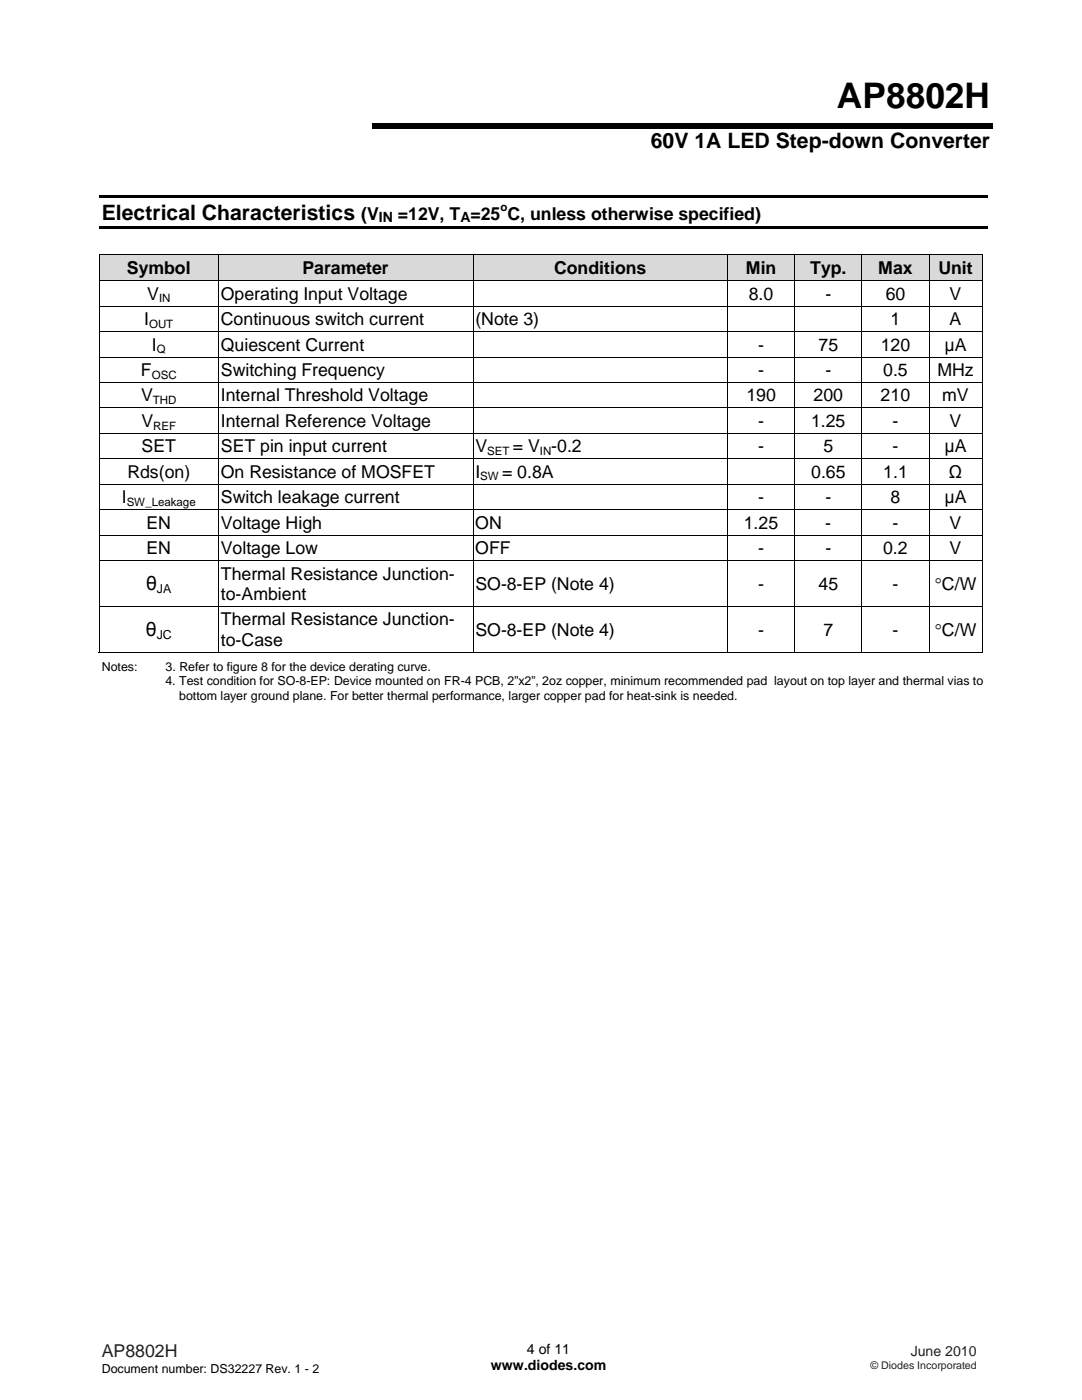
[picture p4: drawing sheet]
<svg xmlns="http://www.w3.org/2000/svg" width="216mm" height="279mm" viewBox="0 0 216 279" stroke-linecap="round" stroke-linejoin="round" font-family="sans-serif">
<defs><g id="words">
<text font-size="7" x="167" y="21.6">AP8802H</text>
<g font-size="4.2">
<text x="129.9" y="29.5">60V 1A LED Step-down Converter</text>
<text x="20.3" y="43.8">Electrical Characteristics</text>
</g>
<g font-size="3.9">
<text x="29.2" y="117.8">θ</text>
<text x="29.1" y="127">θ</text>
</g>
<g font-size="3.5">
<text x="72.1" y="43.8">(V</text>
<text x="79.4" y="43.8">=12V, T =25 C, unless otherwise specified)</text>
<text x="25.3" y="54.7">Symbol</text>
<text x="29.4" y="59.8">V</text>
<text x="44.1" y="59.8">Operating Input Voltage</text>
<text x="60.3" y="54.7">Parameter</text>
<text x="110.6" y="54.7">Conditions</text>
<text x="148.8" y="54.7">Min</text>
<text x="149.4" y="59.8">8.0</text>
<text x="161.7" y="54.7">Typ.</text>
<text x="164.7" y="59.8">-</text>
<text x="175.3" y="54.7">Max</text>
<text x="176.7" y="59.8">60</text>
<text x="187.2" y="54.7">Unit</text>
<text x="189.5" y="59.8">V</text>
<text x="28.8" y="64.9">I</text>
<text x="44.1" y="64.9">Continuous switch current</text>
<text x="94.9" y="64.9">(Note 3)</text>
<text x="177.7" y="64.9">1</text>
<text x="189.5" y="64.9">A</text>
<text x="30.3" y="70">I</text>
<text x="44.1" y="70">Quiescent Current</text>
<text x="151.3" y="70">-</text>
<text x="163.3" y="70">75</text>
<text x="175.7" y="70">120</text>
<text x="188.5" y="70">μA</text>
<text x="28.1" y="75">F</text>
<text x="44.1" y="75">Switching Frequency</text>
<text x="151.3" y="75">-</text>
<text x="164.7" y="75">-</text>
<text x="176.2" y="75">0.5</text>
<text x="187" y="75">MHz</text>
<text x="28.2" y="80.1">V</text>
<text x="44.1" y="80.1">Internal Threshold Voltage</text>
<text x="148.9" y="80.1">190</text>
<text x="162.3" y="80.1">200</text>
<text x="175.7" y="80.1">210</text>
<text x="188" y="80.1">mV</text>
<text x="28.2" y="85.2">V</text>
<text x="44.1" y="85.2">Internal Reference Voltage</text>
<text x="151.3" y="85.2">-</text>
<text x="161.8" y="85.2">1.25</text>
<text x="178.1" y="85.2">-</text>
<text x="189.5" y="85.2">V</text>
<text x="25.4" y="95.4">Rds(on)</text>
<text x="28.3" y="90.3">SET</text>
<text x="44.1" y="95.4">On Resistance of MOSFET</text>
<text x="44.1" y="90.3">SET pin input current</text>
<text x="94.9" y="90.3">V</text>
<text x="94.9" y="95.4">I</text>
<text x="100.2" y="95.4">= 0.8A</text>
<text x="102.3" y="90.3">= V -0.2</text>
<text x="151.3" y="90.3">-</text>
<text x="161.9" y="95.4">0.65</text>
<text x="164.3" y="90.3">5</text>
<text x="176.2" y="95.4">1.1</text>
<text x="178.1" y="90.3">-</text>
<text x="188.5" y="90.3">μA</text>
<text x="189.4" y="95.4">Ω</text>
<text x="24.3" y="100.4">I</text>
<text x="44.1" y="100.4">Switch leakage current</text>
<text x="151.3" y="100.4">-</text>
<text x="164.7" y="100.4">-</text>
<text x="177.7" y="100.4">8</text>
<text x="188.5" y="100.4">μA</text>
<text x="29.2" y="105.5">EN</text>
<text x="44.1" y="105.5">Voltage High</text>
<text x="94.8" y="105.5">ON</text>
<text x="148.4" y="105.5">1.25</text>
<text x="164.7" y="105.5">-</text>
<text x="178.1" y="105.5">-</text>
<text x="189.5" y="105.5">V</text>
<text x="29.2" y="110.6">EN</text>
<text x="44.1" y="110.6">Voltage Low</text>
<text x="94.8" y="110.6">OFF</text>
<text x="151.3" y="110.6">-</text>
<text x="164.7" y="110.6">-</text>
<text x="176.2" y="110.6">0.2</text>
<text x="189.5" y="110.6">V</text>
<text x="44.1" y="115.7">Thermal Resistance Junction-</text>
<text x="44.1" y="119.7">to-Ambient</text>
<text x="94.9" y="117.7">SO-8-EP (Note 4)</text>
<text x="151.3" y="117.7">-</text>
<text x="163.3" y="117.7">45</text>
<text x="178.1" y="117.7">-</text>
<text x="186.5" y="117.8">°C/W</text>
<text x="44.1" y="124.8">Thermal Resistance Junction-</text>
<text x="44.1" y="128.9">to-Case</text>
<text x="94.9" y="126.8">SO-8-EP (Note 4)</text>
<text x="151.3" y="126.8">-</text>
<text x="164.3" y="126.8">7</text>
<text x="178.1" y="126.8">-</text>
<text x="186.5" y="127">°C/W</text>
</g>
<text font-size="3.5" fill="#231f20" x="20.3" y="270.9">AP8802H</text>
<g font-size="2.8">
<text x="75.6" y="44.3">IN</text>
<text x="91.9" y="44.3">A</text>
<text x="98" y="273.5">www.diodes.com</text>
<text x="105.2" y="270.2">4 of 11</text>
</g>
<text font-size="2.8" fill="#231f20" x="181.7" y="270.6">June 2010</text>
<g font-size="2.5">
<text x="31.3" y="118.4">JA</text>
<text x="31.3" y="127.5">JC</text>
<text x="20.3" y="133.9">Notes:</text>
<text x="33" y="136.8">4. Test condition for SO-8-EP: Device mounted on FR-4 PCB, 2”x2”, 2oz copper, minimum recommended pad layout on top layer and thermal vias to</text>
<text x="33" y="133.9">3. Refer to figure 8 for the device derating curve.</text>
<text x="35.8" y="139.6">bottom layer ground plane. For better thermal performance, larger copper pad for heat-sink is needed.</text>
<text x="20.3" y="274">Document number: DS32227 Rev. 1 - 2</text>
</g>
<g font-size="2.3">
<text x="99.9" y="42.1">o</text>
<text x="29.8" y="65.4">OUT</text>
<text x="31.7" y="60.3">IN</text>
<text x="31.3" y="70.5">Q</text>
<text x="30.3" y="75.6">OSC</text>
<text x="30.5" y="80.6">THD</text>
<text x="30.6" y="85.7">REF</text>
<text x="95.8" y="95.9">SW</text>
<text x="97.2" y="90.8">SET</text>
<text x="107.7" y="90.8">IN</text>
<text x="25.3" y="101">SW_Leakage</text>
</g>
<text font-size="2.1" fill="#231f20" x="173.7" y="273.2">© Diodes Incorporated</text>
</g></defs>
<path d="M19.8 39h177.2v.5h-177.2zM74.3 24.5h123.8v1.1h-123.8zM19.8 45.1h177.2v.5h-177.2z" fill="#000"/>
<g fill="#d9d9d9">
<path d="M19.9 50.9h23.6v5h-23.6z"/>
<path d="M20.3 51h22.8v4.9h-22.8z"/>
<path d="M43.7 50.9h50.6v5h-50.6z"/>
<path d="M44.1 51h49.8v4.9h-49.8z"/>
<path d="M94.5 50.9h50.6v5h-50.6z"/>
<path d="M94.9 51h49.8v4.9h-49.8z"/>
<path d="M145.3 50.9h13.2v5h-13.2z"/>
<path d="M145.7 51h12.4v4.9h-12.4z"/>
<path d="M158.7 50.9h13.2v5h-13.2z"/>
<path d="M159.1 51h12.4v4.9h-12.4z"/>
<path d="M172.1 50.9h13.2v5h-13.2z"/>
<path d="M172.5 51h12.4v4.9h-12.4z"/>
<path d="M185.5 50.9h10.4v5h-10.4z"/>
<path d="M185.9 51h9.6v4.9h-9.6z"/>
</g>
<path d="M19.7 50.7h.2v.2h-.2zM195.9 50.7h.2v.2h-.2zM195.9 130.1h.2v.2h-.2z" fill="#000"/>
<g fill="none" stroke="#000" stroke-width=".2">
<path d="M19.7 50.8h176.4M19.7 56h176.4M19.8 50.9v5M19.8 56.1v4.9M43.6 50.9v5M43.6 56.1v4.9M94.4 50.9v5M94.4 56.1v4.9M145.2 50.9v5M145.2 56.1v4.9M158.6 50.9v5M158.6 56.1v4.9"/>
<path d="M172 50.9v5M172 56.1v4.9M185.4 50.9v5M185.4 56.1v4.9M196 50.9v5M196 56.1v4.9M19.7 61.1h176.4M19.7 66.2h176.4M19.7 71.2h176.4M19.7 76.3h176.4M19.8 61.2v4.9M19.8 66.3v4.9"/>
<path d="M19.8 71.3v4.9M19.8 76.4v4.9M43.6 61.2v4.9M43.6 66.3v4.9M43.6 71.3v4.9M43.6 76.4v4.9M94.4 61.2v4.9M94.4 66.3v4.9M94.4 71.3v4.9M94.4 76.4v4.9M145.2 61.2v4.9M145.2 66.3v4.9"/>
<path d="M145.2 71.3v4.9M145.2 76.4v4.9M158.6 61.2v4.9M158.6 66.3v4.9M158.6 71.3v4.9M158.6 76.4v4.9M172 61.2v4.9M172 66.3v4.9M172 71.3v4.9M172 76.4v4.9M185.4 61.2v4.9M185.4 66.3v4.9"/>
<path d="M185.4 71.3v4.9M185.4 76.4v4.9M196 61.2v4.9M196 66.3v4.9M196 71.3v4.9M196 76.4v4.9M19.7 81.4h176.4M19.7 86.5h176.4M19.7 91.6h176.4M19.7 96.6h176.4M19.8 81.5v4.9M19.8 86.6v4.9"/>
<path d="M19.8 91.7v4.9M19.8 96.7v4.9M43.6 81.5v4.9M43.6 86.6v4.9M43.6 91.7v4.9M43.6 96.7v4.9M94.4 81.5v4.9M94.4 86.6v4.9M94.4 91.7v4.9M94.4 96.7v4.9M145.2 81.5v4.9M145.2 86.6v4.9"/>
<path d="M145.2 91.7v4.9M145.2 96.7v4.9M158.6 81.5v4.9M158.6 86.6v4.9M158.6 91.7v4.9M158.6 96.7v4.9M172 81.5v4.9M172 86.6v4.9M172 91.7v4.9M172 96.7v4.9M185.4 81.5v4.9M185.4 86.6v4.9"/>
<path d="M185.4 91.7v4.9M185.4 96.7v4.9M196 81.5v4.9M196 86.6v4.9M196 91.7v4.9M196 96.7v4.9M19.7 101.7h176.4M19.7 106.8h176.4M19.7 111.9h176.4M19.8 101.8v4.9M19.8 106.9v4.9M19.8 112v8.9"/>
<path d="M43.6 101.8v4.9M43.6 106.9v4.9M43.6 112v8.9M94.4 101.8v4.9M94.4 106.9v4.9M94.4 112v8.9M145.2 101.8v4.9M145.2 106.9v4.9M145.2 112v8.9M158.6 101.8v4.9M158.6 106.9v4.9M158.6 112v8.9"/>
<path d="M172 101.8v4.9M172 106.9v4.9M172 112v8.9M185.4 101.8v4.9M185.4 106.9v4.9M185.4 112v8.9M196 101.8v4.9M196 106.9v4.9M196 112v8.9M19.7 121h176.4M19.7 130.2h23.8M19.8 121.1v9.2"/>
<path d="M43.6 121.1v9.2M43.7 130.2h50.6M94.4 121.1v9.2M94.5 130.2h50.6M145.2 121.1v9.2M145.3 130.2h13.2M158.6 121.1v9.2M158.7 130.2h13.2M172 121.1v9.2M172.1 130.2h13.2M185.4 121.1v9.2M185.5 130.2h10.4"/>
<path d="M196 121.1v9.2"/>
</g>
<use href="#words"/>
</svg>
